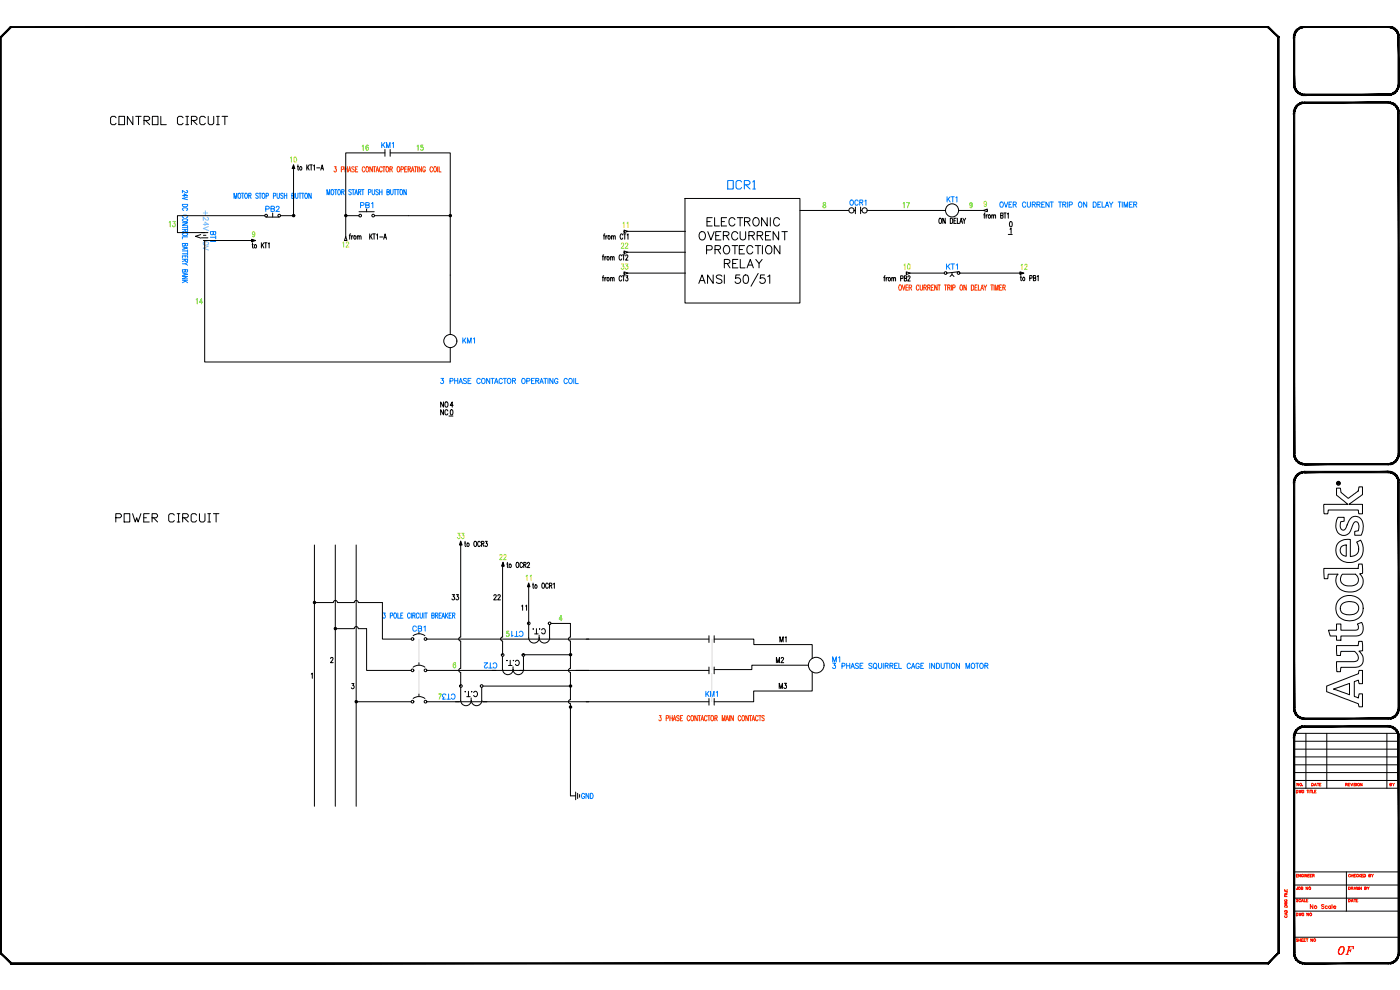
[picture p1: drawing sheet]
<svg xmlns="http://www.w3.org/2000/svg" width="420mm" height="297mm" viewBox="0 0 420 297" stroke-linecap="round" stroke-linejoin="round" font-family="sans-serif">
<defs><g id="words">
<text font-size="6.2" x="32.1" y="38.8">CONTROL CIRCUIT</text>
<text font-size="5.7" fill="#003fff" x="217.3" y="57.9">OCR1</text>
<text font-size="5.7" x="33.5" y="157.7">POWER CIRCUIT</text>
<text font-size="5.3" fill="#f00" x="400.4" y="287.5">OF</text>
<text font-size="4.9" fill="#6eddc1" x="63.5" y="70.6" transform="rotate(-90 63.5 70.6)">+24V</text>
<g font-size="4.9" fill="#007fff">
<text x="63.5" y="76.2" transform="rotate(-90 63.5 76.2)">0V</text>
<text x="282.9" y="82.2">KT1</text>
<text x="143.9" y="201.8">CT2</text>
<text x="210.6" y="210.3">KM1</text>
<text x="173.2" y="240.9">GND</text>
</g>
<g font-size="4.9">
<text x="105.5" y="75.5" transform="rotate(-90 105.5 75.5)">12</text>
<text x="185.2" y="75.8">22</text>
<text x="185.2" y="82.2">33</text>
<text x="309" y="82.2" transform="rotate(-90 309 82.2)">12</text>
<text x="136.2" y="163">33</text>
<text x="134.4" y="181.3">33</text>
<text x="147.1" y="181.3">22</text>
</g>
<text font-size="4.9" fill="#dd0" x="274.1" y="82.2" transform="rotate(-90 274.1 82.2)">10</text>
<g font-size="4.9" fill="#6edd00">
<text x="57.5" y="92.4">14</text>
<text x="152.4" y="192.3">CT1</text>
</g>
<g font-size="4.4" fill="#6edd00">
<text x="107.6" y="46.2">16</text>
<text x="123.8" y="46.2">15</text>
<text x="269.9" y="63.5">17</text>
<text x="49.7" y="69.1">13</text>
<text x="131.6" y="211">CT3</text>
</g>
<g font-size="4.4" fill="#007fff">
<text x="113.2" y="45.5">KM1</text>
<text x="78.7" y="64.6">PB2</text>
<text x="106.9" y="63.5">PB1</text>
<text x="254" y="62.8">OCR1</text>
<text x="282.9" y="61.7">KT1</text>
<text x="65.6" y="73.7" transform="rotate(-90 65.6 73.7)">BT1</text>
<text x="137.6" y="104.1">KM1</text>
<text x="122.8" y="190.5">CB1</text>
<text x="248.7" y="199.7">M1</text>
</g>
<g font-size="4.4">
<text x="86.1" y="49.7">10</text>
<text x="189.4" y="69.5" transform="rotate(-90 189.4 69.5)">11</text>
<text x="130.9" y="125.6">NC</text>
<text x="148.9" y="169">22</text>
<text x="156.6" y="175.3">11</text>
<text x="158.7" y="184.5" transform="rotate(-90 158.7 184.5)">11</text>
<text x="232.8" y="193.7">M1</text>
<text x="231.8" y="200">M2</text>
<text x="232.5" y="207.8">M3</text>
</g>
<text font-size="4" x="57.5" y="72.7">V</text>
<g font-size="3.5" fill="#f00">
<text x="388.1" y="237.1">NO.</text>
<text x="415.9" y="237.1">BY</text>
</g>
</g></defs>
<!-- layer: TITLE -->
<g fill="#000" stroke="#000" stroke-width=".3">
<path d="M388.2 11.2l.4 14.1v-14.1zM388.2 11.2l.4 14.1h-.4z"/>
<path d="M390.8 7.9h.7v.3zM390.8 7.9l.1 .4 .6-.1zM390.1 8.2l.7-.3 .1 .4zM390.1 8.2l.2 .3 .6-.2zM389.5 8.6l.6-.4 .2 .3zM389.5 8.6l.2 .3 .6-.4zM388.9 9.1l.6-.5 .2 .3zM388.9 9.1l.3 .2 .5-.4zM388.9 9.1l.3 .2-.7 .4zM388.5 9.7l.4 .2 .3-.6zM388.5 9.7l.4 .2-.6 .5zM388.3 10.4l.4 .1 .2-.6zM388.3 10.4l.4 .1-.5 .7zM388.7 10.5l-.5 .7h.4z"/>
<path d="M391.5 8.2h25.1v-.3zM391.5 7.9h25.1l-25.1 .3z"/>
<path d="M419.9 10.4v.8h-.3zM419.5 10.5l.1 .7 .3-.8zM419.6 9.7l.3 .7-.4 .1zM419.3 9.9l.2 .6 .1-.8zM419.2 9.1l.4 .6-.3 .2zM418.9 9.3l.4 .6-.1-.8zM418.7 8.6l.5 .5-.3 .2zM418.7 8.6l-.2 .3 .4 .4zM418.1 8.2l.6 .4-.2 .3zM418.1 8.2l-.2 .3 .6 .4zM417.4 7.9l.7 .3-.2 .3zM417.4 7.9l-.1 .4 .6 .2zM416.6 7.9h.8l-.1 .4zM416.6 7.9v.3l.7 .1z"/>
<path d="M419.6 11.2l.3 14.1v-14.1zM419.6 11.2l.3 14.1h-.3z"/>
<path d="M388.2 25.3h.4l-.3 .8zM388.6 25.3l-.3 .8 .4-.2zM388.3 26.1l.4-.2-.2 .8zM388.7 25.9l-.2 .8 .4-.1zM388.5 26.7l.4-.1v.8zM388.9 26.6v.8l.3-.3zM388.9 27.4l.3-.3 .3 .8zM389.2 27.1l.3 .8 .2-.3zM389.7 27.6l.4 .7-.6-.4zM389.7 27.6l.4 .7 .2-.3zM390.3 28l.5 .6-.7-.3zM390.3 28l.5 .6 .1-.4zM390.9 28.2l.6 .4h-.7zM390.9 28.2l.6 .4v-.4z"/>
<path d="M388.2 33.9l.4 102.2v-102.2zM388.2 33.9l.4 102.2h-.4z"/>
<path d="M390.8 30.7l.7-.1v.4zM390.8 30.7l.1 .4 .6-.1zM390.1 30.9l.7-.2 .1 .4zM390.1 30.9l.2 .4 .6-.2zM389.5 31.3l.6-.4 .2 .4zM389.5 31.3l.2 .3 .6-.3zM389.5 31.3l.2 .3-.8 .3zM388.9 31.9l.3 .2 .5-.5zM388.9 31.9l.3 .2-.7 .4zM388.5 32.5l.4 .2 .3-.6zM388.5 32.5l.4 .2-.6 .5zM388.3 33.2l.4 .1 .2-.6zM388.3 33.2l.4 .1-.5 .6zM388.7 33.3l-.5 .6h.4z"/>
<path d="M416.6 28.2l.8 .4h-.8zM416.6 28.2l.8 .4-.1-.4zM417.3 28.2l.8 .1-.7 .3zM417.3 28.2l.8 .1-.2-.3zM417.9 28l.8-.1-.6 .4zM417.9 28l.8-.1-.2-.3zM418.5 27.6l.7-.2-.5 .5zM418.9 27.1l-.4 .5 .7-.2zM418.9 27.1l.7-.4-.4 .7zM419.3 26.6l-.4 .5 .7-.4zM419.3 26.6l.6-.5-.3 .6zM419.5 25.9l-.2 .7 .6-.5zM419.9 25.3v.8l-.4-.2zM419.6 25.3l-.1 .6 .4-.6z"/>
<path d="M391.5 31h25.1v-.4zM391.5 30.6h25.1l-25.1 .4z"/>
<path d="M391.5 28.6h25.1v-.4zM391.5 28.2h25.1l-25.1 .4z"/>
<path d="M419.9 33.2v.7h-.3zM419.5 33.3l.1 .6 .3-.7zM419.6 32.5l.3 .7-.4 .1zM419.3 32.7l.2 .6 .1-.8zM419.2 31.9l.4 .6-.3 .2zM418.9 32.1l.4 .6-.1-.8zM418.7 31.3l.5 .6-.3 .2zM418.7 31.3l-.2 .3 .4 .5zM418.1 30.9l.6 .4-.2 .3zM418.1 30.9l-.2 .4 .6 .3zM417.4 30.7l.7 .2-.2 .4zM417.4 30.7l-.1 .4 .6 .2zM416.6 30.6l.8 .1-.1 .4zM416.6 30.6v.4l.7 .1z"/>
<path d="M419.6 33.9l.3 102.2v-102.2zM419.6 33.9l.3 102.2h-.3z"/>
<path d="M388.2 136.1h.4l-.3 .8zM388.6 136.1l-.3 .8 .4-.1zM388.3 136.9l.4-.1-.2 .8zM388.7 136.8l-.2 .8 .4-.2zM388.5 137.6l.4-.2v.8zM388.9 137.4v.8l.3-.2zM388.9 138.2l.3-.2 .3 .8zM389.2 138l.3 .8 .2-.3zM389.7 138.5l.4 .6-.6-.3zM389.7 138.5l.4 .6 .2-.3zM390.3 138.8l.5 .6-.7-.3zM390.3 138.8l.5 .6 .1-.4zM390.9 139l.6 .5-.7-.1zM390.9 139l.6 .5v-.4z"/>
<path d="M391.5 139.1v.4l25.1-.4zM391.5 139.5l25.1-.4v.4z"/>
<path d="M416.6 139.1l.8 .3-.8 .1zM416.6 139.1l.8 .3-.1-.4zM417.3 139l.8 .1-.7 .3zM417.3 139l.8 .1-.2-.3zM417.9 138.8h.8l-.6 .3zM417.9 138.8h.8l-.2-.3zM418.5 138.5l.7-.3-.5 .6zM418.9 138l-.4 .5 .7-.3zM418.9 138l.7-.4-.4 .6zM419.3 137.4l-.4 .6 .7-.4zM419.3 137.4l.6-.5-.3 .7zM419.5 136.8l-.2 .6 .6-.5zM419.9 136.1v.8l-.4-.1zM419.6 136.1l-.1 .7 .4-.7z"/>
<path d="M388.2 144.8l.4 67.7v-67.7zM388.2 144.8l.4 67.7h-.4z"/>
<path d="M390.8 141.5l.7-.1v.4zM390.8 141.5l.1 .4 .6-.1zM390.1 141.8l.7-.3 .1 .4zM390.1 141.8l.2 .3 .6-.2zM389.5 142.1l.6-.3 .2 .3zM389.5 142.1l.2 .4 .6-.4zM389.5 142.1l.2 .4-.8 .2zM388.9 142.7l.3 .2 .5-.4zM388.9 142.7l.3 .2-.7 .4zM388.5 143.3l.4 .2 .3-.6zM388.5 143.3l.4 .2-.6 .5zM388.3 144l.4 .1 .2-.6zM388.3 144l.4 .1-.5 .7zM388.7 144.1l-.5 .7h.4z"/>
<path d="M391.5 141.4v.4l25.1-.4zM391.5 141.8l25.1-.4v.4z"/>
<path d="M419.9 144v.8h-.3zM419.5 144.1l.1 .7 .3-.8zM419.6 143.3l.3 .7-.4 .1zM419.3 143.5l.2 .6 .1-.8zM419.2 142.7l.4 .6-.3 .2zM418.9 142.9l.4 .6-.1-.8zM418.7 142.1l.5 .6-.3 .2zM418.7 142.1l-.2 .4 .4 .4zM418.1 141.8l.6 .3-.2 .4zM418.1 141.8l-.2 .3 .6 .4zM417.4 141.5l.7 .3-.2 .3zM417.4 141.5l-.1 .4 .6 .2zM416.6 141.4l.8 .1-.1 .4zM416.6 141.4v.4l.7 .1z"/>
<path d="M419.6 144.8l.3 67.7v-67.7zM419.6 144.8l.3 67.7h-.3z"/>
<path d="M388.2 212.5h.4l-.3 .7zM388.6 212.5l-.3 .7 .4-.1zM388.3 213.2l.4-.1-.2 .8zM388.7 213.1l-.2 .8 .4-.2zM388.5 213.9l.4-.2v.8zM388.9 213.7v.8l.3-.2zM388.9 214.5l.3-.2 .3 .8zM389.2 214.3l.3 .8 .2-.3zM389.7 214.8l.4 .7-.6-.4zM389.7 214.8l.4 .7 .2-.4zM390.3 215.1l.5 .6-.7-.2zM390.3 215.1l.5 .6 .1-.4zM390.9 215.3l.6 .5-.7-.1zM390.9 215.3l.6 .5v-.4z"/>
<path d="M390.8 217.8l.7-.1v.5zM390.8 217.8l.1 .4h.6zM390.1 218.1l.7-.3 .1 .4zM390.1 218.1l.2 .4 .6-.3zM389.5 218.5l.6-.4 .2 .4zM389.5 218.5l.2 .3 .6-.3zM388.9 219l.6-.5 .2 .3zM388.9 219l.3 .3 .5-.5zM388.9 219l.3 .3-.7 .4zM388.5 219.7l.4 .1 .3-.5zM388.5 219.7l.4 .1-.6 .6zM388.3 220.4l.4 .1 .2-.7zM388.3 220.4l.4 .1-.5 .6zM388.7 220.5l-.5 .6h.4z"/>
<path d="M391.5 217.7v.5l25.1-.5zM391.5 218.2l25.1-.5v.5z"/>
<path d="M391.5 215.4v.4l25.1-.4zM391.5 215.8l25.1-.4v.4z"/>
<path d="M416.6 215.4l.8 .3-.8 .1zM416.6 215.4l.8 .3-.1-.4zM417.3 215.3l.8 .2-.7 .2zM417.3 215.3l.8 .2-.2-.4zM417.9 215.1h.8l-.6 .4zM417.9 215.1h.8l-.2-.3zM418.5 214.8l.7-.3-.5 .6zM418.5 214.8l.7-.3-.3-.2zM418.9 214.3l.7-.4-.4 .6zM419.3 213.7l-.4 .6 .7-.4zM419.3 213.7l.6-.5-.3 .7zM419.5 213.1l-.2 .6 .6-.5zM419.9 212.5v.7l-.4-.1zM419.6 212.5l-.1 .6 .4-.6z"/>
<path d="M388.2 221.1l.4 64.8v-64.8zM388.2 221.1l.4 64.8h-.4z"/>
<path d="M419.9 220.4v.7h-.3zM419.5 220.5l.1 .6 .3-.7zM419.6 219.7l.3 .7-.4 .1zM419.3 219.8l.2 .7 .1-.8zM419.2 219l.4 .7-.3 .1zM418.9 219.3l.4 .5-.1-.8zM418.7 218.5l.5 .5-.3 .3zM418.7 218.5l-.2 .3 .4 .5zM418.1 218.1l.6 .4-.2 .3zM418.1 218.1l-.2 .4 .6 .3zM417.4 217.8l.7 .3-.2 .4zM417.4 217.8l-.1 .4 .6 .3zM416.6 217.7l.8 .1-.1 .4zM416.6 217.7v.5h.7z"/>
<path d="M419.6 221.1l.3 64.8v-64.8zM419.6 221.1l.3 64.8h-.3z"/>
<path d="M383.5 11.2v274.7l.4 .1zM383.5 11.2l.4-.1v274.9zM380.4 8.2l3.1 3 .4-.1zM380.6 7.9l3.3 3.2-3.5-2.9zM3.4 8.2h377l.2-.3zM3.3 7.9h377.3l-377.2 .3zM3.3 7.9l-2.9 3.3 3-3zM3.3 7.9l-2.9 3.3-.4-.1zM0 11.1l.4 274.8v-274.7zM0 11.1l.4 274.8-.4 .1zM0 286l3.4 2.9-3-3zM0 286l3.4 2.9-.1 .3zM3.4 288.9l-.1 .3 377.1-.3zM3.3 289.2l377.1-.3 .2 .3zM380.4 288.9l.2 .3 2.9-3.3zM383.5 285.9l.4 .1-3.3 3.2z"/>
<path d="M388.2 285.9h.4l-.3 .8zM388.6 285.9l-.3 .8 .4-.1zM388.3 286.7l.4-.1-.2 .8zM388.7 286.6l-.2 .8 .4-.2zM388.5 287.4l.4-.2v.8zM388.9 287.2v.8l.3-.2zM388.9 288l.3-.2 .3 .7zM389.2 287.8l.3 .7 .2-.3zM389.7 288.2l.4 .7-.6-.4zM389.7 288.2l.4 .7 .2-.3zM390.3 288.6l.5 .6-.7-.3zM390.3 288.6l.5 .6 .1-.4zM390.9 288.8l.6 .4h-.7zM390.9 288.8l.6 .4v-.3z"/>
<path d="M391.5 288.9v.3l25.1-.3zM391.5 289.2l25.1-.3v.3z"/>
<path d="M416.6 288.9l.8 .3h-.8zM416.6 288.9l.8 .3-.1-.4zM417.3 288.8l.8 .1-.7 .3zM417.3 288.8l.8 .1-.2-.3zM417.9 288.6l.8-.1-.6 .4zM417.9 288.6l.8-.1-.2-.3zM418.5 288.2l.7-.2-.5 .5zM418.5 288.2l.7-.2-.3-.2zM418.9 287.8l.7-.4-.4 .6zM419.3 287.2l-.4 .6 .7-.4zM419.3 287.2l.6-.5-.3 .7zM419.5 286.6l-.2 .6 .6-.5zM419.9 285.9v.8l-.4-.1zM419.6 285.9l-.1 .7 .4-.7z"/>
</g>
<g fill="none" stroke="#000" stroke-width=".3">
<path d="M383.7 11.2v17.5M388.4 236.5h31.4M388.4 220h31.4M388.4 222.4h31.4M388.4 224.8h31.4M388.4 227.1h31.4M388.4 229.5h31.4M388.4 231.8h31.4M388.4 234.2h31.4M391.9 220v16.5M398.2 220v16.5M416.2 220v16.5"/>
<path d="M383.7 261.7v24.2M388.4 261.6h31.4M388.4 265.5h31.4M388.4 269.5h31.4M388.4 273.4h31.4M404.1 261.6v11.8M388.4 281.2h31.4"/>
</g>
<g fill="none" stroke="#f00" stroke-width=".3">
<path d="M393.2 237.1h.5M393.4 237.1v.8M393.7 235l.5 .2-.2 .6h-.3zM393.9 237.1v.8h.4M394.5 235.8l.3-.8 .3 .8M394.5 237.5h.3M394.6 235.5h.3M395 237.1h-.5v.8h.5M395.3 235h.5M395.6 235v.8M395.9 235.4h.3M396.5 235h-.6v.8h.6"/>
<path d="M403.8 235.4h.5l.1-.3-.6-.1v.8M404.1 235.4l.3 .4M404.6 235.4h.3M405.1 235h-.5v.8h.5M405.3 235l.3 .8 .3-.8M406.1 235v.8M406.9 235.1h-.5l.5 .5-.1 .2-.4-.1M407.1 235v.8M408.8 235v.8l-.6-.8v.8M385.5 270.7l.8 .1-.8 .2 .8 .2-.8 .2M385.5 268.5v.5h.8M385.5 266.9v.5h.8v-.5"/>
<path d="M385.5 268.3h.8M385.6 273.2a.44 .44 0 0 1 .5 0 .44 .44 0 0 1 .2 .5h-.8zM385.6 271.7h.6l.1 .5h-.8zM385.7 274.7a.32 .32 0 0 0 0 .5 .32 .32 0 0 0 .4 0 .32 .32 0 0 0 0-.5M385.7 269.9a.31 .31 0 0 0-.1 .5 .31 .31 0 0 0 .5 0 .31 .31 0 0 0-.1-.5v.2M385.9 267.1v.3M385.9 268.7v.3M386 274v.4M386.3 273.9l-.8 .3 .8 .3M386.3 267.6v.4h-.8M389 274l.5 .1a.43 .43 0 0 1 0 .5 .43 .43 0 0 1-.5 .2zM389 262.7h.3"/>
<path d="M389.4 266.1v.8h-.3l-.1-.3M389.6 262.3h-.6v.8h.6M389.6 269.9h-.6l.6 .4-.1 .2h-.5M389.8 274l.2 .8 .2-.8 .2 .8 .2-.8M390.3 262.3v.8l-.5-.8v.8M390.4 270l-.4-.2-.2 .3 .1 .4 .5-.1M390.5 266.5l.4-.1-.1-.3h-.3v.8h.4l-.1-.4M390.6 270.6l.3-.8 .3 .8M390.7 270.3h.4M391.1 262.5a.28 .28 0 0 0-.3-.2 .28 .28 0 0 0-.2 .3v.2a.28 .28 0 0 0 .2 .3 .28 .28 0 0 0 .3-.3h-.2M391.3 274.1a.29 .29 0 0 0-.3-.1 .29 .29 0 0 0-.3 .3l.2 .4 .2 .1 .2-.2-.2-.1M391.4 262.3v.8"/>
<path d="M391.4 269.8v.8h.4M392 270.2h.3M392.2 262.3v.8l-.5-.8v.8M392.5 266.1v.8l-.5-.8v.8M392.5 262.7h.3M392.5 269.8h-.5v.8h.5M392.7 274v.8l-.5-.8v.8M393 262.3h-.5v.8h.5M393.2 262.7h.3M393.7 262.3h-.5v.8h.5M393.9 262.7h.4l.1-.3-.5-.1v.8M394 271.4v1.2l-.8-1.2v1.2"/>
<path d="M394.2 262.7l.2 .4M397.3 271.6l-.2-.2-.5 .2 .7 .5v.3l-.2 .2-.5-.2M398.4 272a.38 .38 0 0 0-.6-.1 .38 .38 0 0 0 0 .6 .38 .38 0 0 0 .6-.1M399.4 272a.38 .38 0 0 0-.6-.1 .38 .38 0 0 0 0 .6 .38 .38 0 0 0 .6-.1M399.4 271.8v.8M399.8 271.4v1.2M400.2 272.1h.7a.41 .41 0 0 0-.6-.1 .41 .41 0 0 0 0 .6 .41 .41 0 0 0 .6-.2M404.7 266.1l.5 .2-.2 .6h-.3zM404.7 269.8a.42 .42 0 0 1 .6 .3 .42 .42 0 0 1-.3 .5h-.3zM405.3 262.5a.28 .28 0 0 0-.3-.2 .28 .28 0 0 0-.3 .3v.2a.28 .28 0 0 0 .3 .3 .28 .28 0 0 0 .3-.2M405.5 266.5h.5v-.3l-.5-.1v.8M405.5 270.6l.3-.8 .3 .8"/>
<path d="M405.5 262.3v.8M405.5 262.7h.5M405.6 270.3h.4M405.8 266.5l.2 .4M406 262.3v.8M406.3 266.9l.3-.8 .3 .8M406.3 262.7h.4M406.3 269.8h.6M406.4 266.6h.4M406.6 269.8v.8M406.8 262.3h-.5v.8h.5M407 270.2h.3"/>
<path d="M407.1 266.1l.2 .8 .2-.8 .2 .8 .2-.8M407.5 269.8h-.5v.8h.5M407.6 262.5a.28 .28 0 0 0-.3-.2 .28 .28 0 0 0-.3 .3v.2a.28 .28 0 0 0 .3 .3 .28 .28 0 0 0 .3-.2M407.8 262.3v.8M408 262.7l.3 .4M408.3 262.3l-.5 .6M408.6 266.1v.8l-.6-.8v.8M408.6 262.7h.3M409.1 262.3h-.5v.8h.5M409.3 262.3a.42 .42 0 0 1 .5 .3 .42 .42 0 0 1-.2 .5h-.3zM409.5 266.5l.5-.1-.1-.3h-.4v.8h.5l-.1-.4M410.3 266.1l.3 .4 .3-.4"/>
<path d="M410.6 266.5v.4M410.8 262.7l.6-.2-.6-.2v.8l.5-.1-.2-.3M411.6 262.3l.3 .4 .3-.4M411.9 262.7v.4M389.6 281.8h-.6l.6 .4-.1 .2-.5-.1M389.8 281.7v.8M389.8 282.1h.5M390.3 281.7v.8M390.6 282.1h.3M391.1 281.7h-.5v.8h.5M391.3 282.1h.3M391.8 281.7h-.5v.8h.5"/>
<path d="M392 281.7h.6M392.3 281.7v.8M394 281.7v.8l-.6-.8v.8"/>
<circle cx="407.7" cy="235.4" r=".35"/>
<circle cx="389.9" cy="266.5" r=".35"/>
<circle cx="393.1" cy="266.5" r=".35"/>
<circle cx="393.3" cy="274.3" r=".36"/>
<circle cx="394.8" cy="272.2" r=".4"/>
<circle cx="394.5" cy="282" r=".35"/>
</g>
<!-- layer: 0 -->
<g fill="none" stroke="#000" stroke-width=".3">
<path d="M205.6 59.5h34.5v31.4h-34.5zM210 69.8a1.16 1.16 0 0 1 1.6 .2 1.16 1.16 0 0 1-.1 1.7 .92 .92 0 0 1-1.1 .3 .92 .92 0 0 1-.6-1zM212 75h1.1a.66 .66 0 0 0 .7-.7 .66 .66 0 0 0-.7-.6h-1.1v2.5M212.2 66.5h.9M212.4 69.5l1 2.5 .9-2.5M213.7 65.3h-1.5v2.5h1.5M214.5 65.3v2.5h1.4M214.6 74.9l1.4-.2 .2-.3-.2-.6-1.4-.1v2.5M214.8 70.7h1M215.4 74.9l.8 1.3M216.4 69.5h-1.6v2.5h1.6M216.5 66.5h.9"/>
<path d="M217.1 70.7l1.4-.1 .3-.4-.1-.5-1.6-.2v2.5M217.4 79.1l1.4-.2 .3-.3-.2-.5-.5-.3h-1v2.6M217.6 73.8a1.21 1.21 0 0 1 1.4 .5 1.21 1.21 0 0 1-.2 1.5 .93 .93 0 0 1-1.1 .4 .93 .93 0 0 1-.6-1v-.6zM217.9 70.7l.9 1.3M218.1 65.3h-1.6v2.5h1.6M218.2 79.1l.9 1.3M219.7 73.7h1.7M219.9 79.1h1M220.6 65.9a.92 .92 0 0 0-1.1-.6 .92 .92 0 0 0-.7 1 1.05 1.05 0 0 0 .2 1.2 1.05 1.05 0 0 0 1.2 .2l.4-.5M220.6 73.7v2.5M221.3 65.3h1.6M221.4 70.1a.94 .94 0 0 0-1.1-.6 .94 .94 0 0 0-.7 .9 1.06 1.06 0 0 0 .3 1.4 1.06 1.06 0 0 0 1.4-.1l.1-.3"/>
<path d="M221.4 77.8h-1.5v2.6h1.5M221.9 74.9h.9M222.1 69.5v1.8a.83 .83 0 0 0 .8 .7 .83 .83 0 0 0 .9-.7v-1.8M222.1 65.3v2.5M222.2 77.8v2.6h1.4M223.4 66.5l1.4-.1 .3-.6-.6-.5h-1.1v2.5M223.4 73.7h-1.5v2.5h1.5M224.2 66.5l.9 1.3M224.5 79.5h1.3M224.7 70.7l1.5-.1 .2-.4-.1-.5-1.6-.2v2.5M225.6 70.7l.8 1.3M225.9 74.3a.91 .91 0 0 0-1-.6 .91 .91 0 0 0-.7 .9 1.08 1.08 0 0 0 .2 1.2 1.08 1.08 0 0 0 1.2 .3l.3-.5"/>
<path d="M226.2 65.6a.92 .92 0 0 1 1-.3 .92 .92 0 0 1 .6 1v.6a.95 .95 0 0 1-.9 .9 .95 .95 0 0 1-1-.9zM226.7 73.7h1.6M226.8 77.8l1 1.3 .9-1.3M227.2 70.7l1.5-.1 .2-.4-.1-.5-1.6-.2v2.5M227.5 73.7v2.5M227.8 79.1v1.3M228.1 70.7l.8 1.3M228.8 73.7v2.5M229.7 70.7h1M230 74a.92 .92 0 0 1 1-.3 .92 .92 0 0 1 .6 .9 1.08 1.08 0 0 1-.2 1.2 1.08 1.08 0 0 1-1.1 .3l-.6-.9zM230.3 65.3v2.5l-1.7-2.5v2.5M231.2 65.3v2.5"/>
<path d="M231.3 69.5h-1.6v2.5h1.6M233.7 69.5v2.5l-1.7-2.5v2.5M233.9 65.9a.92 .92 0 0 0-1-.6 .92 .92 0 0 0-.7 1v.6a.91 .91 0 0 0 .7 .9 .91 .91 0 0 0 1-.6M234.1 73.7v2.5l-1.7-2.5v2.5M234.7 69.5h1.6M235.5 69.5v2.5M209.7 85l1-2.5 .9 2.5M210.1 84.2h1.2M214 82.5v2.5l-1.7-2.5v2.5M216.7 82.9a.95 .95 0 0 0-1-.4 .95 .95 0 0 0-.7 .6l.2 .4 1.2 .4 .3 .8a1.08 1.08 0 0 1-1.7 0M217.4 82.5v2.5M222 82.5h-1.1l-.2 1.1a.89 .89 0 0 1 1.4 0 .89 .89 0 0 1-.2 1.3 .89 .89 0 0 1-1.3-.4"/>
<path d="M223.4 82.6a.78 .78 0 0 1 1.1 .4 1.28 1.28 0 0 1-.8 2 1.69 1.69 0 0 1-.3-2.4zM224.2 80.4l1-2.6 .9 2.6M227.5 82l-2.1 3.9M229.4 82.5h-1.1l-.2 1.1a.89 .89 0 0 1 1.4 0 .89 .89 0 0 1-.2 1.3 .89 .89 0 0 1-1.3-.4M230.4 83l.6-.5v2.5M401.1 146.5h.2a.62 .62 0 0 1 1 .3l.1 .9 2.2 1.8 2.4-1.7a1.38 1.38 0 0 0 .8-1.7h1.1v1.7a.84 .84 0 0 1-.7 1.1l-3.4 2.4h4.1v2.9h-1.1l-.2-1.2h-9l-.1 1.2h-1.1l-.1-2.9h7.2l-3.4-2.7zM401.5 155.2h1.9v1.2h-.2a.84 .84 0 0 0-.9 .3 .84 .84 0 0 0-.1 .9 .96 .96 0 0 0 .3 1.2 .96 .96 0 0 0 1.2-.1l.8-1.8a2.31 2.31 0 0 1 2.6-2 2.31 2.31 0 0 1 2 2.7 4.1 4.1 0 0 1-.8 3h-1.7v-.8a.32 .32 0 0 1 0-.4 .32 .32 0 0 1 .4 0l.7-.2a2.91 2.91 0 0 0-.2-2.5l-.9-.1-1 1.9a2.41 2.41 0 0 1-2.8 2.1 2.41 2.41 0 0 1-1.9-2.9l.2-1.5zM397.3 170.6l10.3-.1 .2-1.3 1 .2a3.5 3.5 0 0 1-.1 2.7l-.6 .1a3.1 3.1 0 0 1 .7 3.6 3.1 3.1 0 0 1-3.2 1.8 3.8 3.8 0 0 1-4.7-3.5l.2-1.2 .4-.6h-2.8l-.3 1.3a.66 .66 0 0 1-.6 .1 .66 .66 0 0 1-.4-.6zM401.6 163a3.6 3.6 0 0 1 3.7-1v4.9a2.33 2.33 0 0 0 2.3-1.1 2.33 2.33 0 0 0-.1-2.6l-.3-.6 1-.5a4.1 4.1 0 0 1 .2 5.2 4.1 4.1 0 0 1-5.1 1.2 3.6 3.6 0 0 1-1.7-5.5zM402.5 164.2l.5-.5 1-.2v3.3a1.72 1.72 0 0 1-1.6-.8 1.72 1.72 0 0 1 .1-1.8zM402.8 172.4l2.7-.1a1.8 1.8 0 0 1 2.2 1.7 1.8 1.8 0 0 1-2.1 1.8 2.48 2.48 0 0 1-3.3-2zM398.7 189.1h2.4v-1.7a.57 .57 0 0 1 .9-.2h.4v1.9h3.8a1.11 1.11 0 0 0 1.4-.4 1.11 1.11 0 0 0-.2-1.5l.4-.1a.61 .61 0 0 1 1-.1 2.43 2.43 0 0 1-1.7 3.8h-4.7v1.3h-1.3v-1.3h-1.9z"/>
<path d="M401.1 193.7h6.5l.2-1.3h.9a4.3 4.3 0 0 1 .1 2.9l-1 .1a2.75 2.75 0 0 1 .1 4.6l-1.1 .2h-4.4l-.1 1.3h-1.1l-.1-3h4.3a1.87 1.87 0 0 0 2.3-1 1.97 1.97 0 0 0-2.7-2.1h-2.6l-.1 1.3h-1.1zM401.7 180.1a4.2 4.2 0 0 1 4.3-1.3 4.2 4.2 0 0 1 3.1 3.2 4.1 4.1 0 0 1-2.3 4 4.1 4.1 0 0 1-4.5-.6 3.9 3.9 0 0 1-.6-5.3zM402.7 181.3a3.6 3.6 0 0 1 4.8 .3 1.99 1.99 0 0 1-1.9 2.8h-1.2a1.89 1.89 0 0 1-1.9-.9 1.89 1.89 0 0 1 .2-2.2zM398.1 205.9l8.7-3.4a1.02 1.02 0 0 0 1.1-1.3h1v3.9h-1l-.2-1-1.3 .4v4.4l1.3 .5 .2-1.2h1v3a.64 .64 0 0 1-.3 1 .64 .64 0 0 1-.8-.5 1.12 1.12 0 0 0-1.3-1l-8.4-3.2zM400.2 206.7l4.8-1.7v3.4z"/>
</g>
<!-- layer: LAYER_1 -->
<g fill="none" stroke="#000" stroke-width=".3">
<path d="M401.4 144.9l.6-.1-.3 .3 .3 .1h-.6zM401.4 144.9l.2 .2z"/>
<circle cx="401.7" cy="145" r=".49"/>
<circle cx="401.7" cy="145" r=".57"/>
</g>
<!-- layer: DESCCHILD -->
<g fill="none" stroke="#ff3f00" stroke-width=".3">
<path d="M100.3 50h.6l-.3 .6a.44 .44 0 0 1 .3 .6 .44 .44 0 0 1-.6 .2l-.1-.1M102.4 50.8l.7-.1v-.6l-.7-.1v1.6M103.5 50v1.6M103.5 50.7h.8M104.3 50v1.6M104.5 51.6l.4-1.6 .5 1.6M104.7 51h.5M106.3 50.2l-.6-.1-.1 .4a.68 .68 0 0 1 .6 1l-.4 .1-.2-.3M106.7 50.7h.4M107.4 50h-.7v1.6h.7M109.5 50.4l-.3-.4a.84 .84 0 0 0-.5 .8 .84 .84 0 0 0 .5 .8l.3-.4M110 50.1l.1-.1a.82 .82 0 0 1 .6 .8 .82 .82 0 0 1-.6 .8 1.2 1.2 0 0 1-.1-1.5z"/>
<path d="M111.8 50v1.6l-.8-1.6v1.6M112 50h.7M112.4 50v1.6M112.9 51.6l.3-1.6 .5 1.6M113 51h.5M114.7 50.4l-.3-.4a.82 .82 0 0 0-.5 .8 .82 .82 0 0 0 .5 .8l.3-.4M114.9 50h.7M115.2 50v1.6M116 50.1l.1-.1a.82 .82 0 0 1 .6 .8 .82 .82 0 0 1-.6 .8 1.2 1.2 0 0 1-.1-1.5zM117 50.7l.7-.1-.1-.5-.6-.1v1.6M117.4 50.7l.4 .9M119.4 50.1l.1-.1a.82 .82 0 0 1 .5 .8 .82 .82 0 0 1-.5 .8 1.2 1.2 0 0 1-.1-1.5z"/>
<path d="M120.4 50.8l.6-.1v-.6l-.6-.1v1.6M121.5 50.7h.4M122.1 50h-.6v1.6h.6M122.5 50.7l.6-.1v-.5l-.6-.1v1.6M122.8 50.7l.4 .9M123.4 51.6l.4-1.6 .4 1.6M123.6 51h.5M124.3 50h.8M124.7 50v1.6M125.3 50v1.6M126.5 50v1.6l-.7-1.6v1.6M127.6 50.4l-.2-.4a.87 .87 0 0 0-.4 1.5l.4 .1 .2-.3v-.3h-.2"/>
<path d="M129.8 50.4l-.2-.4a.82 .82 0 0 0-.6 .8 .82 .82 0 0 0 .6 .8l.2-.4M130.3 50.1l.2-.1a.84 .84 0 0 1 .5 .8 .84 .84 0 0 1-.5 .8 1.13 1.13 0 0 1-.2-1.5zM131.4 50v1.6M131.8 50v1.6h.6M269.9 85.6l.1-.1a.84 .84 0 0 1 .6 .8 .84 .84 0 0 1-.6 .8 1.09 1.09 0 0 1-.1-1.5zM270.8 85.5l.4 1.6 .4-1.6M271.9 86.3h.4M272.5 85.5h-.6v1.6h.6M272.8 86.3l.7-.1v-.6l-.7-.1v1.6M273.2 86.3l.4 .8M275.8 85.9l-.3-.4a.84 .84 0 0 0-.5 .8 .84 .84 0 0 0 .5 .8l.3-.4M276.1 85.5l.1 1.4 .3 .2 .3-.2 .1-1.4"/>
<path d="M277.3 86.3l.6-.1v-.6l-.6-.1v1.6M277.7 86.3l.3 .8M278.4 86.3l.6-.1v-.6l-.6-.1v1.6M278.8 86.3l.3 .8M279.5 86.3h.4M280.2 85.5h-.7v1.6h.7M281.2 85.5v1.6l-.7-1.6v1.6M281.5 85.5h.7M281.9 85.5v1.6M283.4 85.5h.7M283.8 85.5v1.6M284.4 86.3l.6-.1v-.6l-.6-.1v1.6"/>
<path d="M284.8 86.3l.4 .8M285.5 85.5v1.6M285.9 86.3h.7v-.7l-.7-.1v1.6M288.3 85.6l.1-.1a.84 .84 0 0 1 .5 .8 .84 .84 0 0 1-.5 .8 1.16 1.16 0 0 1-.1-1.5zM290 85.5v1.6l-.7-1.6v1.6M291.5 85.5a.78 .78 0 0 1 .8 .8 .78 .78 0 0 1-.8 .8zM292.6 86.3h.4M293.3 85.5h-.7v1.6h.7M293.6 85.5v1.6h.6M294.3 87.1l.5-1.6 .4 1.6M294.5 86.6h.5M295.3 85.5l.4 .8v.8"/>
<path d="M296.1 85.5l-.4 .8M297.3 85.5h.8M297.7 85.5v1.6M298.3 85.5v1.6M298.7 87.1v-1.6l.5 1.6 .4-1.6v1.6M300 86.3h.4M300.7 85.5h-.7v1.6h.7M301 86.3l.6-.1v-.6l-.6-.1v1.6M301.3 86.3l.4 .8M197.9 214.7h.5l-.3 .6a.44 .44 0 0 1 .3 .6 .44 .44 0 0 1-.6 .2l-.1-.1M199.9 215.5h.7v-.7l-.7-.1v1.6M201 214.7v1.6"/>
<path d="M201 215.5h.8M201.8 214.7v1.6M202 216.3l.4-1.6 .5 1.6M202.2 215.8h.5M203.8 214.9l-.5-.2-.2 .2v.3a.68 .68 0 0 1 .6 1l-.4 .1-.2-.2M204.2 215.5h.4M204.9 214.7h-.7v1.6h.7M207 215.1a.42 .42 0 0 0-.5-.4 .42 .42 0 0 0-.3 .6v.4a.42 .42 0 0 0 .3 .6 .42 .42 0 0 0 .5-.4M207.5 214.8l.1-.1a.84 .84 0 0 1 .6 .8 .84 .84 0 0 1-.6 .8 1.09 1.09 0 0 1-.1-1.5zM209.3 214.7v1.6l-.8-1.6v1.6M209.5 214.7h.7M209.9 214.7v1.6"/>
<path d="M210.4 216.3l.4-1.6 .4 1.6M210.5 215.8h.5M212.2 215.1a.41 .41 0 0 0-.5-.4 .41 .41 0 0 0-.3 .6v.4a.41 .41 0 0 0 .3 .6 .41 .41 0 0 0 .5-.4M212.4 214.7h.7M212.8 214.7v1.6M213.5 214.8l.2-.1a.84 .84 0 0 1 .5 .8 .84 .84 0 0 1-.5 .8 1.09 1.09 0 0 1-.2-1.5zM214.5 215.5l.6-.1 .1-.6-.7-.1v1.6M214.9 215.5l.4 .8M216.7 216.3v-1.6l.4 1.6 .5-1.6v1.6M217.8 216.3l.4-1.6 .5 1.6M218 215.8h.5M218.9 214.7v1.6"/>
<path d="M220.1 214.7v1.6l-.8-1.6v1.6M222.3 215.1a.42 .42 0 0 0-.5-.4 .42 .42 0 0 0-.3 .6v.4a.42 .42 0 0 0 .3 .6 .42 .42 0 0 0 .5-.4M222.8 214.8l.1-.1a.82 .82 0 0 1 .6 .8 .82 .82 0 0 1-.6 .8 1.16 1.16 0 0 1-.1-1.5zM224.6 214.7v1.6l-.8-1.6v1.6M224.8 214.7h.8M225.2 214.7v1.6M225.7 216.3l.4-1.6 .4 1.6M225.8 215.8h.6M227.5 215.1a.42 .42 0 0 0-.5-.4 .42 .42 0 0 0-.3 .6v.4a.42 .42 0 0 0 .3 .6 .42 .42 0 0 0 .5-.4M227.7 214.7h.7M228.1 214.7v1.6M229.4 214.9l-.3-.2-.3 .1a.64 .64 0 0 0 .5 .9v.5l-.4 .1-.3-.2"/>
</g>
<!-- layer: SYMS -->
<g fill="none" stroke="#000" stroke-width=".3">
<path d="M75.5 71.8l1.2 .4-1.2 .3zM75.6 72l.6 .2-.6 .1zM295.1 63.1l1.2-.4v.8zM125.7 198.8v.6M157.1 196.9v3.9a1.59 1.59 0 0 1-1.5 1.6 1.59 1.59 0 0 1-1.6-1.6v-.7M158.7 191.4a1.59 1.59 0 0 0 1.6 1.5 1.59 1.59 0 0 0 1.5-1.5M161.8 191.4a1.59 1.59 0 0 0 1.6 1.5 1.59 1.59 0 0 0 1.6-1.5M161.8 190.6v.8M164.9 187.4v4M212.8 190.7v2.1M214.3 190.7v2.1M124 200.2l1-.5 1-.1 1.5 .6"/>
<path d="M124 209.6l1-.5 1-.1 1.5 .6M125.7 208.2v.6M138.3 210.1a1.59 1.59 0 0 0 1.5 1.6 1.59 1.59 0 0 0 1.6-1.6M141.4 209.4v.8M144.6 206.3v3.8a1.59 1.59 0 0 1-1.6 1.6 1.59 1.59 0 0 1-1.6-1.6M150.8 200.8a1.59 1.59 0 0 0 1.6 1.6 1.59 1.59 0 0 0 1.6-1.6M212.8 200.1v2.1M214.3 200.1v2.1M171.2 238.8h1.6"/>
<circle cx="88.1" cy="64.7" r=".36"/>
<circle cx="88.1" cy="64.7" r=".23"/>
<circle cx="88.1" cy="64.7" r=".11"/>
<circle cx="103.8" cy="64.7" r=".36"/>
<circle cx="103.8" cy="64.7" r=".23"/>
<circle cx="103.8" cy="64.7" r=".11"/>
<circle cx="108.1" cy="64.7" r=".4"/>
<circle cx="112" cy="64.7" r=".4"/>
<circle cx="135.1" cy="64.7" r=".36"/>
<circle cx="135.1" cy="64.7" r=".23"/>
<circle cx="135.1" cy="64.7" r=".11"/>
<circle cx="285.7" cy="63.1" r="1.97"/>
<circle cx="135.1" cy="102.3" r="1.97"/>
<circle cx="94.4" cy="180.8" r=".36"/>
<circle cx="94.4" cy="180.8" r=".23"/>
<circle cx="94.4" cy="180.8" r=".11"/>
<circle cx="100.6" cy="188.6" r=".36"/>
<circle cx="100.6" cy="188.6" r=".23"/>
<circle cx="100.6" cy="188.6" r=".11"/>
<circle cx="123.8" cy="191.7" r=".4"/>
<circle cx="127.7" cy="191.7" r=".4"/>
<circle cx="150.9" cy="196.5" r=".4"/>
<circle cx="157.1" cy="196.5" r=".4"/>
<circle cx="158.7" cy="187" r=".4"/>
<circle cx="165" cy="187" r=".4"/>
<circle cx="171.2" cy="196.4" r=".36"/>
<circle cx="171.2" cy="196.4" r=".23"/>
<circle cx="171.2" cy="196.4" r=".11"/>
<circle cx="245" cy="199.6" r="2.35"/>
<circle cx="106.9" cy="210.5" r=".36"/>
<circle cx="106.9" cy="210.5" r=".23"/>
<circle cx="106.9" cy="210.5" r=".11"/>
<circle cx="123.8" cy="201.1" r=".4"/>
<circle cx="123.8" cy="210.5" r=".4"/>
<circle cx="127.7" cy="201.1" r=".4"/>
<circle cx="127.7" cy="210.5" r=".4"/>
<circle cx="138.3" cy="205.8" r=".4"/>
<circle cx="144.5" cy="205.8" r=".4"/>
<circle cx="171.2" cy="212.1" r=".36"/>
<circle cx="171.2" cy="205.8" r=".36"/>
<circle cx="171.2" cy="212.1" r=".23"/>
<circle cx="171.2" cy="205.8" r=".23"/>
<circle cx="171.2" cy="212.1" r=".11"/>
<circle cx="171.2" cy="205.8" r=".11"/>
</g>
<!-- layer: LINK -->
<path d="M125.7 191.8v6.6M213.7 191.8v9.1M125.7 201.2v6.6M213.6 202v8.6" fill="none" stroke="#dcdcdc" stroke-width=".3"/>
<!-- layer: DESC -->
<g fill="none" stroke="#007fff" stroke-width=".3">
<path d="M54.7 58.7h1.6l-1-.5v.8M56 57.2h.2a.36 .36 0 0 1 0 .5 .36 .36 0 0 1-.5 .1l-1-.7v.8M56.3 59.1l-1.6 .4 1.6 .4M70.2 59.5v-1.5l.5 1.5 .4-1.5v1.5M71.6 58h.2a.84 .84 0 0 1 .5 .8 .84 .84 0 0 1-.5 .7 1.13 1.13 0 0 1-.2-1.5zM72.5 58h.7M72.9 58v1.5M73.6 58h.1a.84 .84 0 0 1 .6 .8 .84 .84 0 0 1-.6 .7 1.13 1.13 0 0 1-.1-1.5zM74.6 58.7h.7v-.7h-.7v1.5M75 58.7l.4 .8M77.5 58.2a.39 .39 0 0 0-.6-.2 .39 .39 0 0 0 .1 .7l.3 .1a.41 .41 0 0 1 .1 .7 .41 .41 0 0 1-.6-.2M77.7 58h.7"/>
<path d="M78.1 58v1.5M78.9 58h.1a.82 .82 0 0 1 .5 .8 .82 .82 0 0 1-.5 .7 1.2 1.2 0 0 1-.1-1.5zM79.8 58.8l.7-.1v-.7h-.7v1.5M82 58.8l.7-.1v-.7h-.7v1.5M83.1 58v1.1l.3 .4 .4-.2 .1-1.3M85 58.2l-.7-.2a.66 .66 0 0 0 .6 1v.5h-.4l-.3-.2M85.3 58v1.5M85.3 58.7h.8M86.1 58v1.5M87.6 58.7h.6v-.7h-.6v1.5h.6l.1-.5-.2-.3M88.7 58v1.1l.3 .4 .4-.2v-1.3M89.7 58h.7"/>
<path d="M90 58v1.5M90.5 58h.7M90.9 58v1.5M91.7 58h.1a.84 .84 0 0 1 .5 .8 .84 .84 0 0 1-.5 .7 1.13 1.13 0 0 1-.1-1.5zM93.4 58v1.5l-.7-1.5v1.5M98.1 58.4v-1.5l.5 1.5 .4-1.5v1.5M99.6 56.9a.81 .81 0 0 1 .7 .7 .81 .81 0 0 1-.4 .8 .9 .9 0 0 1-.3-1.5zM100.4 56.9h.7M100.8 56.9v1.5M101.6 56.9a.81 .81 0 0 1 .7 .7 .81 .81 0 0 1-.4 .8 .9 .9 0 0 1-.3-1.5zM102.5 57.6l.7-.1v-.6h-.7v1.5M102.9 57.6l.4 .8"/>
<path d="M105.4 57.1l-.6-.2-.1 .5a.68 .68 0 0 1 .6 1h-.4l-.2-.2M105.6 56.9h.7M106 56.9v1.5M106.5 58.4l.4-1.5 .4 1.5M106.6 57.9h.5M107.6 57.6l.6-.1v-.6h-.6v1.5M107.9 57.6l.4 .8M108.5 56.9h.7M108.9 56.9v1.5M110.6 57.7l.6-.1v-.7h-.6v1.5M111.7 56.9v1.1l.3 .4 .4-.4v-1.1M113.5 57.1l-.3-.2-.4 .2 .1 .4 .4 .2a.41 .41 0 0 1 .1 .7 .41 .41 0 0 1-.6-.2"/>
<path d="M113.9 56.9v1.5M113.9 57.6h.7M114.6 56.9v1.5M116.1 57.6l.7-.1v-.6h-.7v1.5h.5l.3-.2-.3-.6M117.2 56.9l.1 1.3 .3 .2 .4-.4v-1.1M118.2 56.9h.8M118.6 56.9v1.5M119 56.9h.8M119.4 56.9v1.5M120.2 56.9h.1a.87 .87 0 0 1 .3 1.5h-.1a.9 .9 0 0 1-.3-1.5zM121.9 56.9v1.5l-.7-1.5v1.5M54.7 61.3h1.6a.82 .82 0 0 1-.6 .8 .82 .82 0 0 1-.9-.3z"/>
<path d="M54.7 66.8h1.6l-1.6 .8h1.6M54.7 68.8h1.6v.7h-.6l-.1-.7M54.7 70.2a.94 .94 0 0 1 1.6 .2 .9 .9 0 0 1-1.6-.2zM54.7 74l1.6 .4-1.6 .4M54.7 77.5v-.7h1.6v.7M54.7 77.8h1.6l-.1 .7h-.5l-.1-.7M54.7 68.2h1.6M54.7 75.3h1.6M54.7 76.1h1.6M54.8 65.9a.79 .79 0 0 1 .9-.4 .79 .79 0 0 1 .6 .8 .79 .79 0 0 1-.9 .3 .79 .79 0 0 1-.6-.7zM55.1 63.1l-.3-.1a.77 .77 0 0 1 .6-.8 .77 .77 0 0 1 .9 .5l-.3 .4M55.1 65.3l-.3-.1a.72 .72 0 0 1 .5-.7 .72 .72 0 0 1 .8 .2l.2 .4-.3 .2"/>
<path d="M55.3 74.2v.5M55.6 73.1l.1 .6h.6v-.6h-1.6v.4l.3 .3 .6-.3M55.6 69.2l-.9 .4M55.6 76.8v.4M55.6 78.1l-.9 .4M55.6 79.1l.7 .5M56.3 71.1h-1.6v.6M56.3 78.7l-.7 .4h-.9M56.3 67.8v.8M56.3 75v.7M56.3 75.8v.7M300.3 60.7l.1-.1a.76 .76 0 0 1 .7 .8 .76 .76 0 0 1-.8 .7l-.2-.5z"/>
<path d="M301.4 60.6l.5 1.6 .6-1.6M302.8 61.4h.5M303.7 60.6h-.9v1.6h.9M304.1 61.4l.8-.1 .1-.5-.9-.2v1.6M304.5 61.4l.5 .8M307.8 61a.52 .52 0 0 0-.6-.4 .52 .52 0 0 0-.4 .6v.4a.52 .52 0 0 0 .4 .6 .52 .52 0 0 0 .6-.4M308.3 60.6v1.2l.4 .4 .5-.2v-1.4M309.8 61.4l.8-.1 .1-.5-.9-.2v1.6M310.3 61.4l.4 .8M311.2 61.4h.6l.4-.5-.4-.3h-.6v1.6M311.7 61.4l.5 .8M312.6 61.4h.5"/>
<path d="M313.5 60.6h-.9v1.6h.9M314.8 60.6v1.6l-.9-1.6v1.6M315.2 60.6h.9M315.6 60.6v1.6M317.7 60.6h.9M318.1 60.6v1.6M318.9 61.4l.8-.1 .1-.5-.9-.2v1.6M319.4 61.4l.5 .8M320.3 60.6v1.6M320.9 61.5l.8-.1 .1-.6-.9-.2v1.6M323.9 60.7l.2-.1a.77 .77 0 0 1 .6 .9 .77 .77 0 0 1-.8 .6l-.3-.5zM326.1 60.6v1.6l-.9-1.6v1.6"/>
<path d="M328.1 60.6a.8 .8 0 0 1 .9 .8 .8 .8 0 0 1-.9 .8zM329.5 61.4h.5M330.4 60.6h-.9v1.6h.9M330.8 60.6v1.6h.8M331.7 62.2l.5-1.6 .6 1.6M331.9 61.7h.7M332.9 60.6l.6 .8v.8M334 60.6l-.5 .8M335.5 60.6h1M336 60.6v1.6M336.8 60.6v1.6M337.4 62.2v-1.6l.5 1.6 .5-1.6v1.6"/>
<path d="M339 61.4h.5M339.9 60.6h-.9v1.6h.9M340.2 61.4l.8-.1 .1-.5-.9-.2v1.6M340.7 61.4l.5 .8M54.7 81.9l1.6 .4-1.6 .4M54.7 83h1.6l-1.6 .7h1.6M54.7 84.1h1.6M55.3 82v.5M55.3 84.1l1 .7M55.6 80.9l.1 .7 .6-.1v-.6h-1.6l.2 .7h.4l.3-.2M55.7 84.4l-1 .4M132.3 113.5h.8l-.4 .6a.5 .5 0 0 1 .4 .8 .5 .5 0 0 1-.9-.1"/>
<path d="M135 114.3l.8-.1 .1-.5-.9-.2v1.6M136.4 113.5v1.6M136.4 114.2h1M137.4 113.5v1.6M137.7 115.1l.6-1.6 .5 1.6M137.9 114.6h.7M140 113.7l-.3-.2-.6 .2 .1 .4 .8 .4v.4l-.3 .2-.6-.2M140.5 114.2h.5M141.4 113.5h-.9v1.6h.9M144.1 113.9a.52 .52 0 0 0-.6-.4 .52 .52 0 0 0-.4 .6v.4a.52 .52 0 0 0 .4 .6 .52 .52 0 0 0 .6-.4M144.7 113.7l.2-.2a.74 .74 0 0 1 .7 .8 .74 .74 0 0 1-.8 .7l-.3-.5zM147 113.5v1.6l-1-1.6v1.6"/>
<path d="M147.3 113.5h1M147.8 113.5v1.6M148.4 115.1l.5-1.6 .6 1.6M148.6 114.6h.7M150.7 113.9a.5 .5 0 0 0-.5-.4 .5 .5 0 0 0-.4 .6v.4a.5 .5 0 0 0 .4 .6 .5 .5 0 0 0 .5-.4M151 113.5h1M151.5 113.5v1.6M152.4 113.7l.3-.2a.74 .74 0 0 1 .7 .8 .74 .74 0 0 1-.9 .7l-.3-.5zM153.8 114.2h.8v-.5l-.8-.2v1.6M154.3 114.2l.4 .9M156.8 113.6l.1-.1a.74 .74 0 0 1 .7 .8 .74 .74 0 0 1-.8 .7l-.3-.5zM158.1 114.3l.9-.1v-.5l-.9-.2v1.6"/>
<path d="M159.5 114.2h.5M160.4 113.5h-.9v1.6h.9M160.8 114.2h.8l.1-.5-.9-.2v1.6M161.2 114.2l.5 .9M162 115.1l.5-1.6 .6 1.6M162.2 114.6h.7M163.2 113.5h.9M163.7 113.5v1.6M164.5 113.5v1.6M165.9 113.5v1.6l-.9-1.6v1.6M167.4 113.9a.52 .52 0 0 0-.6-.4 .52 .52 0 0 0-.4 .6v.4a.52 .52 0 0 0 .5 .6 .52 .52 0 0 0 .5-.6h-.3M170.3 113.9a.52 .52 0 0 0-.6-.4 .52 .52 0 0 0-.5 .6v.4a.52 .52 0 0 0 .5 .6 .52 .52 0 0 0 .6-.4"/>
<path d="M170.8 113.7l.3-.2a.74 .74 0 0 1 .7 .8 .74 .74 0 0 1-.9 .7l-.3-.5zM172.2 113.5v1.6M172.8 113.5v1.6h.8M115 183.9h.6l-.3 .6a.44 .44 0 0 1 .3 .6 .44 .44 0 0 1-.6 .2l-.1-.1M117.1 184.7l.7-.1v-.6l-.7-.1v1.6M118.4 184l.1-.1a.84 .84 0 0 1 .5 .8 .84 .84 0 0 1-.5 .8 1.13 1.13 0 0 1-.1-1.5zM119.4 183.9v1.6h.6M120.3 184.6h.4M120.9 183.9h-.6v1.6h.6M123.1 184.3l-.3-.4a.84 .84 0 0 0-.5 .8 .84 .84 0 0 0 .5 .8l.3-.4M123.4 183.9v1.6M123.9 184.6l.6-.1v-.5l-.6-.1v1.6"/>
<path d="M124.2 184.6l.4 .9M125.7 184.3l-.3-.4a.84 .84 0 0 0-.5 .8 .84 .84 0 0 0 .5 .8l.3-.4M126.1 183.9v1.1l.3 .5 .3-.3 .1-1.3M127.2 183.9v1.6M127.5 183.9h.7M127.8 183.9v1.6M129.6 184.6l.7-.1-.1-.5-.6-.1v1.6l.6-.1 .1-.5-.3-.3M130.7 184.6l.7-.1v-.4l-.7-.2v1.6M131 184.6l.4 .9M131.8 184.6h.4M132.5 183.9h-.7v1.6h.7M132.6 185.5l.4-1.6 .4 1.6"/>
<path d="M132.8 184.9h.5M133.7 183.9v1.6M133.9 184.6l.6 .9M134.5 183.9l-.8 1M134.8 184.6h.4M135.5 183.9h-.7v1.6h.7M135.8 184.6l.7-.1-.1-.5-.6-.1v1.6M136.1 184.6l.4 .9M254.1 199.8h.9M255 199v1.6M257.6 199.2l-.3-.2-.6 .2 .1 .4 .8 .4-.1 .5-.8-.2M258.1 199.8h.6"/>
<path d="M259 199h-.9v1.6h.9M261.7 199.2l-.3-.2-.5 .1v.5l.7 .4 .1 .3-.3 .3-.7-.3M262.3 199.1a.73 .73 0 0 1 .9 .7 .73 .73 0 0 1-.9 .7l-.2-.5zM263.7 199v1.3l.3 .3 .4-.1 .2-.4v-1.1M265.1 199v1.6M265.6 199.8l.9-.2v-.4l-.9-.2v1.6M266.1 199.8l.5 .8M267.1 199.8l.8-.1v-.6l-.8-.1v1.6M267.5 199.8l.5 .8M268.5 199.8h.5M269.4 199h-.9v1.6h.9M269.7 199v1.6h.9"/>
<path d="M273.3 199.4a.52 .52 0 0 0-.7-.4 .52 .52 0 0 0-.4 .6v.4a.53 .53 0 0 0 .4 .6 .53 .53 0 0 0 .7-.4M275.9 199.4a.52 .52 0 0 0-.6-.4 .52 .52 0 0 0-.4 .6v.4a.52 .52 0 0 0 .5 .6 .52 .52 0 0 0 .5-.6h-.4M276.4 199.8h.5M277.2 199h-.8v1.6h.8M279 199v1.6M280.5 199v1.6l-.9-1.6v1.6M281.1 199a.8 .8 0 0 1 .9 .8 .8 .8 0 0 1-.9 .8zM282.4 199v1.1l.5 .5 .4-.3 .1-1.3M283.7 199h1M284.2 199v1.6M285 199v1.6M285.7 199.1a.73 .73 0 0 1 .9 .7 .73 .73 0 0 1-.9 .7l-.2-.5z"/>
<path d="M288 199v1.6l-1-1.6v1.6M291.7 199.1a.73 .73 0 0 1 .8 .7 .73 .73 0 0 1-.8 .7l-.2-.5zM292.8 199h1M293.3 199v1.6M294.1 199.2a.69 .69 0 0 1 1 .2 .69 .69 0 0 1-.1 .9 .69 .69 0 0 1-1-.1 .69 .69 0 0 1 .1-1zM295.6 199.8l.8-.1v-.6l-.8-.1v1.6M296 199.8l.5 .8M255.4 200.6l.5-1.6 .6 1.6M255.6 200.1h.6M262.7 200.3l.4 .4M273.5 200.6l.6-1.6 .5 1.6M273.7 200.1h.7"/>
<path d="M289.9 200.6v-1.6l.5 1.6 .6-1.6v1.6"/>
</g>
<!-- layer: WIRES -->
<g fill="none" stroke="#000" stroke-width=".3">
<path d="M88.1 50.6v14.1h-3.9M115.5 45.9h-11.7v18.8M117.1 45.9h18v18.8h-22.7M75.5 72.2h-14.1v36.4h73.7v-4.3M79.5 64.7h-26.2v5.1h8.1M103.8 64.7h3.9M103.8 64.7v6.3M135.1 64.7v35.7M188.5 69.4h17.2M188.5 75.7h17.2M240.1 63.1h14.6M260.2 63.1h23.6"/>
<path d="M287.7 63.1h7.4M188.5 81.9h17.2M273.2 81.9h10.2M288.1 81.9h18M94.4 163.5v78.4M100.6 163.5v78.4M106.9 163.5v78.4M138.3 163.5v27.6a.61 .61 0 0 0-.6 .6 .61 .61 0 0 0 .6 .6v8.2a.61 .61 0 0 0-.6 .6 .61 .61 0 0 0 .6 .6M150.8 169.8v21.3M158.7 176.1v11h-.4M94.4 180.8h5.6M100 180.8a.61 .61 0 0 1 .6-.6 .61 .61 0 0 1 .7 .6"/>
<path d="M100.6 188.6h5.7a.61 .61 0 0 1 .6-.6 .61 .61 0 0 1 .6 .6h2.5v12.6h13.4M101.3 180.8h5M106.3 180.8a.61 .61 0 0 1 .6-.6 .61 .61 0 0 1 .6 .6M107.5 180.8h7.3v11h8.6M128.1 191.8h48.6M150.8 192.4v4.1M150.9 191.1a.61 .61 0 0 0-.7 .6 .61 .61 0 0 0 .7 .6M157.1 196.1v.4h14.1M165.3 187.1h5.9v4a.61 .61 0 0 0-.6 .6 .61 .61 0 0 0 .6 .6v8.2a.61 .61 0 0 0-.6 .6 .61 .61 0 0 0 .6 .6M175.9 191.8h36.9M214.3 191.8h11.9v1.6h17.6v4.2M242.6 199.6h-17v1.3h-11.3"/>
<path d="M106.9 210.6h16.5M128.1 210.6h48.6M128.1 201.2h48.6M138.3 201.8v4.1h-.4M144.9 205.9h26.3M171.2 201.8v8.1a.61 .61 0 0 0-.6 .6 .61 .61 0 0 0 .6 .6M171.2 211.2v27.6M172.8 201.2h40M175.9 210.6h36.9M243.8 201.6v5.7h-17.6v3.3h-11.9"/>
</g>
<!-- layer: MISC -->
<g fill="none" stroke="#000" stroke-width=".3">
<path d="M282 65.6l.1-.1a.84 .84 0 0 1 .5 .8 .84 .84 0 0 1-.5 .7 1.16 1.16 0 0 1-.1-1.4zM283.7 65.5v1.5l-.7-1.5v1.5M285.2 65.5a.86 .86 0 0 1 .7 .6 .86 .86 0 0 1-.3 .9h-.4zM286.3 66.2h.4M287 65.5h-.7v1.5h.7M287.3 65.5v1.5h.6M288 67l.5-1.5 .4 1.5M288.2 66.5h.5M289 65.5l.4 .7v.8M289.8 65.5l-.4 .7M152.1 198.2h.1M152.6 199.7h1.1"/>
<path d="M153.1 198.1v1.6M154.1 198.2h.1M154.7 198.5a.59 .59 0 0 1 .6-.4 .59 .59 0 0 1 .5 .6v.4a.59 .59 0 0 1-.5 .6 .59 .59 0 0 1-.6-.4M159.9 188.7h.2zM160.4 190.2h1.1M161 188.6v1.6M162 188.8h.1M162.6 189a.56 .56 0 0 1 .6-.4 .56 .56 0 0 1 .5 .6v.4a.56 .56 0 0 1-.5 .6 .56 .56 0 0 1-.6-.4M139.5 207.5h.2zM140.1 209h1M140.6 207.4v1.6M141.5 207.5h.1z"/>
<path d="M142.2 207.8a.73 .73 0 0 1 1.1 0 .73 .73 0 0 1-.3 1.1l-.5 .1-.3-.4"/>
</g>
<!-- layer: XREF -->
<g fill="none" stroke="#000" stroke-width=".3">
<path d="M92.1 49.5v1.5M92.3 50.2l.5 .8M92.8 49.5l-.7 1M93 49.5h.7M93.4 49.5v1.5M94.1 49.8l.3-.3v1.5M95 50.4h1M96.3 51l.4-1.5 .4 1.5M96.4 50.5h.5M75.6 73.4h.4M75.8 72.8v1.3l.3 .3M78.4 72.8v1.6"/>
<path d="M78.7 73.5l.5 .9M79.2 72.8l-.8 1.1M79.4 72.8h.7M79.8 72.8v1.6M80.5 73.1l.3-.3v1.6M107.2 71l.3-.3 .2 .1 .1 1M107.2 70.7v1.1M107.8 71l.2-.3 .3 .1 .1 1M111 70.2v1.6M111.3 70.9l.4 .9M111.7 70.2l-.7 1M111.9 70.2h.7"/>
<path d="M112.3 70.2v1.6M113 70.5l.3-.3v1.6M114 71.1h.9M115.1 71.8l.5-1.6 .4 1.6M115.3 71.2h.5M180.8 77h.3M181.1 70.7h.3M181.2 76.5l-.3 .3v1.2M181.5 70.2l-.2 .3v1.3M181.5 77v1M181.8 70.7v1.1M181.9 77l-.2 .1-.2 .4"/>
<path d="M182.2 70.7l-.4 .4M182.3 77.1a.46 .46 0 0 1 .5 .4 .46 .46 0 0 1-.5 .5zM182.5 70.9l.1-.1a.45 .45 0 0 1 .5 .5 .45 .45 0 0 1-.5 .4zM183.2 77.3l.2-.3 .3 .1 .1 .9M183.2 77v1M186.6 76.8l-.3-.3a.84 .84 0 0 0-.5 .8 .84 .84 0 0 0 .5 .7l.3-.3M186.9 70.6l-.2-.3a.72 .72 0 0 0-.7 .4 .72 .72 0 0 0 .2 .8l.4 .3 .3-.4M187.2 76.5v1.5M187.5 70.2v1.6M187.8 76.8v-.2a.36 .36 0 0 1 .5 0 .36 .36 0 0 1 .1 .5l-.7 .9h.8M188.2 70.5l.3-.3v1.6M295.2 64.5h.4"/>
<path d="M295.7 63.9l-.3 .3v1.3M296 64.5v1M296.4 64.5l-.4 .4M297.6 64.8l.2-.3h.4v1M297.6 64.5v1M298.2 64.8l.2-.3h.3l.1 1M300.3 64.7l.6-.1v-.6l-.6-.1v1.6l.6-.1 .1-.4-.2-.3M301.2 63.9h.8M301.6 63.9v1.6M302.3 64.2l.3-.3v1.6M302.6 70.3h1.2M303.1 68.8l.3-.3v1.5"/>
<path d="M303.1 66.6l.2-.1a.89 .89 0 0 1 0 1.6l-.4-.7zM180.8 83.3h.3M181.2 82.7l-.3 .3v1.3M181.5 83.3v1M181.9 83.3h-.2l-.2 .4M182.3 83.3a.46 .46 0 0 1 .5 .5 .46 .46 0 0 1-.5 .4zM183.2 83.6l.2-.3h.3l.1 1M183.2 83.3v1M183.8 83.6l.2-.3h.3v1M186.6 83.1a.42 .42 0 0 0-.5-.3 .42 .42 0 0 0-.3 .5v.4a.42 .42 0 0 0 .3 .6 .42 .42 0 0 0 .5-.4M187.2 82.7v1.6M187.8 82.7h.6l-.3 .6a.44 .44 0 0 1 .3 .6 .44 .44 0 0 1-.6 .2l-.1-.1"/>
<path d="M265.2 83.3h.4M265.6 82.7l-.2 .3v1.3M265.9 83.3v1M266.4 83.3l-.5 .4M267.6 83.6l.3-.3h.2l.1 1M267.6 83.3v1M268.2 83.6l.3-.3h.2l.1 1M270.3 83.6l.6-.1v-.7l-.6-.1v1.6M271.4 83.5l.6-.1 .1-.5-.7-.2v1.6l.6-.1 .1-.4-.2-.3M272.5 83.1v-.2a.34 .34 0 0 1 .5 0 .34 .34 0 0 1 0 .4l-.6 1h.8M306.4 82.7v1.2l.2 .3M307 83.3a.45 .45 0 0 1 .6 .4 .45 .45 0 0 1-.6 .4l-.1-.3z"/>
<path d="M309 83.5l.7-.1v-.7h-.7v1.5M310.1 83.4l.7-.1v-.6h-.7v1.5l.7-.1v-.5l-.2-.2M311.3 83l.3-.3v1.5M142.4 162.5l.1-.1a.84 .84 0 0 1 .6 .8 .84 .84 0 0 1-.6 .8 1.15 1.15 0 0 1-.1-1.5zM144.1 162.8l-.1-.3a.81 .81 0 0 0-.7 .6 .81 .81 0 0 0 .4 .9l.4-.4M144.5 163.1l.7-.1-.1-.5-.6-.1v1.6M144.9 163.1l.3 .9M145.7 162.4h.5l-.3 .6a.43 .43 0 0 1 .4 .7 .43 .43 0 0 1-.8 0M155.1 168.8l.1-.1a.84 .84 0 0 1 .5 .8 .84 .84 0 0 1-.5 .8 1.09 1.09 0 0 1-.1-1.5zM156.8 169.1a.41 .41 0 0 0-.5-.4 .41 .41 0 0 0-.3 .6v.4a.41 .41 0 0 0 .3 .6 .41 .41 0 0 0 .5-.4M157.2 169.5l.6-.1v-.6l-.6-.1v1.6M157.5 169.5l.4 .8"/>
<path d="M158.3 169.1v-.2a.33 .33 0 0 1 .5-.1 .33 .33 0 0 1 0 .5l-.6 1h.8M162.7 175.2l.2-.3a.82 .82 0 0 1 .6 .8 .82 .82 0 0 1-.6 .8l-.3-.6zM164.5 175.3a.42 .42 0 0 0-.5-.3 .42 .42 0 0 0-.3 .5v.4a.42 .42 0 0 0 .3 .6 .42 .42 0 0 0 .5-.4M164.9 175.7l.6-.1 .1-.5-.7-.2v1.6M165.3 175.7l.4 .8M166.1 175.2l.3-.3v1.6"/>
<circle cx="76.7" cy="73.8" r=".46"/>
<circle cx="296.9" cy="64.9" r=".46"/>
<circle cx="266.9" cy="83.7" r=".48"/>
</g>
<!-- layer: WIREREF -->
<path d="M76.5 70l-.2 .4a.41 .41 0 0 1-.6-.4 .41 .41 0 0 1 .7-.3l-.1 1.3-.5-.1" fill="none" stroke="#dd0" stroke-width=".3"/>
<!-- layer: WIREREF_DEST -->
<path d="M296.1 60.9l-.2 .4a.42 .42 0 0 1-.6-.5 .42 .42 0 0 1 .7-.2v1.1l-.3 .3-.3-.2" fill="none" stroke="#dd0" stroke-width=".3"/>
<!-- layer: WIREFIXED -->
<path d="M99.2 197.6a.36 .36 0 0 1 .5-.3 .36 .36 0 0 1 .2 .6l-.7 .9h.8M93.4 202.3l.3-.3v1.5M105.6 205.1h.6l-.3 .6a.47 .47 0 0 1 .4 .7 .47 .47 0 0 1-.8 .1v-.1" fill="none" stroke="#000" stroke-width=".3"/>
<!-- layer: WIRENO -->
<path d="M247.1 60.9v.4a.55 .55 0 0 1 .7 .3 .55 .55 0 0 1-.3 .7 .51 .51 0 0 1-.6-.5 .51 .51 0 0 1 .7-.4l.1-.5zM291.8 61.3l-.4 .5a.44 .44 0 0 1-.4-.6 .44 .44 0 0 1 .7-.2v1l-.3 .3-.3-.2M136.7 199v-.1a.79 .79 0 0 0-.8 .6 .79 .79 0 0 0 .5 .9 .44 .44 0 0 0 .4-.6 .44 .44 0 0 0-.7-.2l-.1 .2M168.7 185.7h-.9l.6-1v1.6" fill="none" stroke="#6edd00" stroke-width=".3"/>
<use href="#words"/>
</svg>
